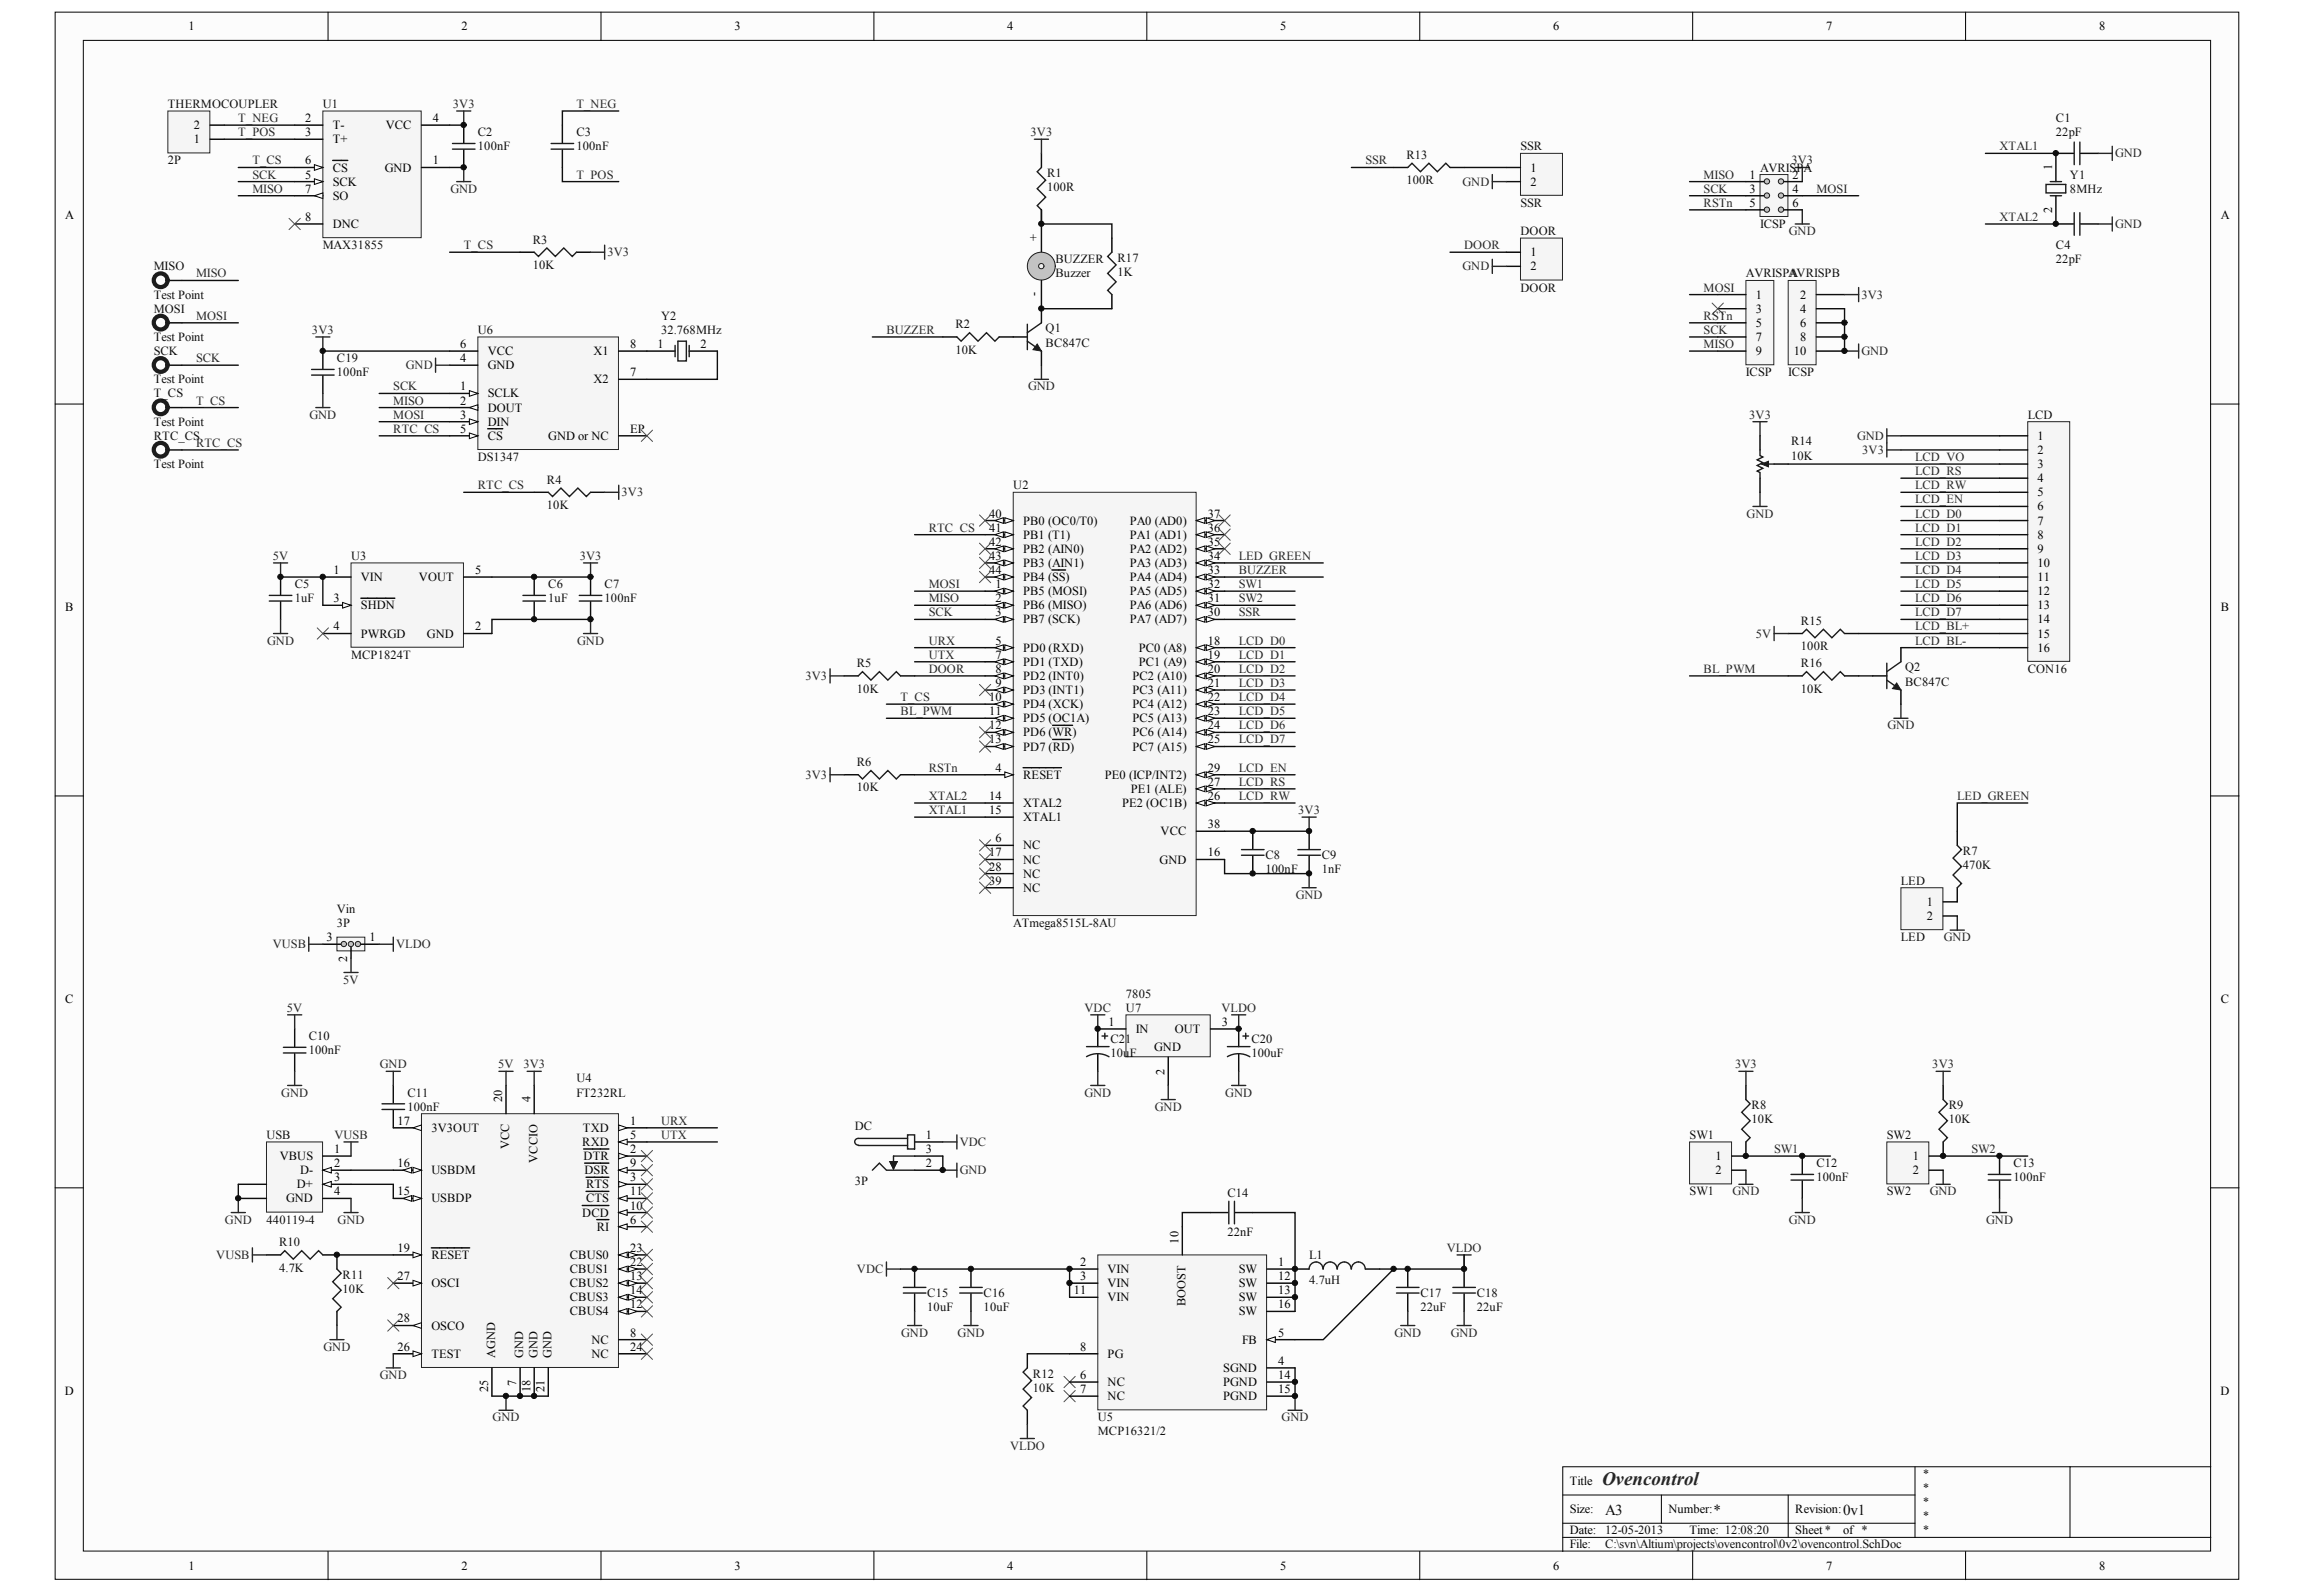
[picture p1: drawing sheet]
<svg xmlns="http://www.w3.org/2000/svg" width="289mm" height="200mm" viewBox="0 0 289 200" stroke-linecap="round" stroke-linejoin="round" font-family="sans-serif">
<defs><g id="words">
<text font-size="2.4" fill="#262626" x="201" y="186.2">Ovencontrol</text>
<g font-size="1.9" fill="#0e0e0e">
<text x="201.4" y="189.9">A3</text>
<text x="215" y="189.9">*</text>
<text x="231.2" y="189.9">0v1</text>
</g>
<g font-size="1.6">
<text x="23.7" y="3.8">1</text>
<text x="57.9" y="3.8">2</text>
<text x="92.1" y="3.8">3</text>
<text x="126.4" y="3.8">4</text>
<text x="160.6" y="3.8">5</text>
<text x="194.9" y="3.8">6</text>
<text x="229.1" y="3.8">7</text>
<text x="263.3" y="3.8">8</text>
<text x="24.3" y="18">1</text>
<text x="24.3" y="16.2">2</text>
<text x="38.3" y="15.3">2</text>
<text x="38.3" y="17.1">3</text>
<text x="41.7" y="16.2">T-</text>
<text x="41.7" y="18">T+</text>
<text x="48.4" y="16.2">VCC</text>
<text x="54.3" y="15.3">4</text>
<text x="38.3" y="22.4">5</text>
<text x="38.3" y="20.6">6</text>
<text x="41.7" y="23.3">SCK</text>
<text x="41.7" y="21.5">CS</text>
<text x="48.3" y="21.5">GND</text>
<text x="54.3" y="20.6">1</text>
<text x="192" y="21.5">1</text>
<text x="192" y="23.3">2</text>
<text x="219.5" y="22.4">1</text>
<text x="224.9" y="22.4">2</text>
<text x="8.2" y="27.5">A</text>
<text x="38.3" y="24.2">7</text>
<text x="38.3" y="27.7">8</text>
<text x="41.7" y="25">SO</text>
<text x="41.7" y="28.6">DNC</text>
<text x="219.5" y="24.2">3</text>
<text x="219.5" y="25.9">5</text>
<text x="224.9" y="24.2">4</text>
<text x="224.9" y="25.9">6</text>
<text x="278.6" y="27.5">A</text>
<text x="192" y="32.1">1</text>
<text x="192" y="33.9">2</text>
<text x="220.3" y="37.4">1</text>
<text x="220.3" y="39.2">3</text>
<text x="220.3" y="41">5</text>
<text x="225.8" y="37.4">2</text>
<text x="225.8" y="39.2">4</text>
<text x="225.8" y="41">6</text>
<text x="57.7" y="45.4">4</text>
<text x="57.7" y="43.6">6</text>
<text x="61.2" y="46.3">GND</text>
<text x="61.2" y="44.5">VCC</text>
<text x="74.4" y="44.5">X1</text>
<text x="79" y="47.2">7</text>
<text x="79" y="43.6">8</text>
<text x="82.5" y="43.6">1</text>
<text x="87.9" y="43.6">2</text>
<text x="220.3" y="42.8">7</text>
<text x="220.3" y="44.5">9</text>
<text x="225" y="44.5">10</text>
<text x="225.8" y="42.8">8</text>
<text x="57.7" y="49">1</text>
<text x="57.7" y="50.7">2</text>
<text x="57.7" y="52.5">3</text>
<text x="61.2" y="49.8">SCLK</text>
<text x="61.2" y="51.6">DOUT</text>
<text x="61.2" y="53.4">DIN</text>
<text x="74.4" y="48.1">X2</text>
<text x="57.7" y="54.3">5</text>
<text x="61.2" y="55.2">CS</text>
<text x="68.8" y="55.2">GND or NC</text>
<text x="79" y="54.3">EP</text>
<text x="255.6" y="55.2">1</text>
<text x="255.6" y="56.9">2</text>
<text x="255.6" y="58.7">3</text>
<text x="124.1" y="64.9">40</text>
<text x="128.4" y="65.8">PB0 (OC0/T0)</text>
<text x="141.7" y="65.8">PA0 (AD0)</text>
<text x="151.5" y="64.9">37</text>
<text x="255.6" y="60.5">4</text>
<text x="255.6" y="62.2">5</text>
<text x="255.6" y="64">6</text>
<text x="255.6" y="65.8">7</text>
<text x="41.8" y="72">1</text>
<text x="59.6" y="72">5</text>
<text x="124.1" y="66.7">41</text>
<text x="124.1" y="68.4">42</text>
<text x="124.1" y="70.2">43</text>
<text x="124.1" y="72">44</text>
<text x="128.4" y="67.6">PB1 (T1)</text>
<text x="128.4" y="69.3">PB2 (AIN0)</text>
<text x="128.4" y="71.1">PB3 (AIN1)</text>
<text x="141.7" y="71.1">PA3 (AD3)</text>
<text x="141.7" y="69.3">PA2 (AD2)</text>
<text x="141.7" y="67.6">PA1 (AD1)</text>
<text x="151.5" y="72">33</text>
<text x="151.5" y="70.2">34</text>
<text x="151.5" y="68.4">35</text>
<text x="151.5" y="66.7">36</text>
<text x="255.6" y="67.6">8</text>
<text x="255.6" y="69.3">9</text>
<text x="255.6" y="71.1">10</text>
<text x="8.2" y="76.6">B</text>
<text x="41.8" y="75.5">3</text>
<text x="45.3" y="72.9">VIN</text>
<text x="45.3" y="76.4">SHDN</text>
<text x="52.6" y="72.9">VOUT</text>
<text x="124.9" y="73.8">1</text>
<text x="124.9" y="75.5">2</text>
<text x="124.9" y="77.3">3</text>
<text x="128.4" y="72.9">PB4 (SS)</text>
<text x="128.4" y="74.6">PB5 (MOSI)</text>
<text x="128.4" y="76.4">PB6 (MISO)</text>
<text x="141.7" y="76.4">PA6 (AD6)</text>
<text x="141.7" y="74.6">PA5 (AD5)</text>
<text x="141.7" y="72.9">PA4 (AD4)</text>
<text x="151.5" y="77.3">30</text>
<text x="151.5" y="75.5">31</text>
<text x="151.5" y="73.8">32</text>
<text x="255.6" y="72.9">11</text>
<text x="255.6" y="74.6">12</text>
<text x="255.6" y="76.4">13</text>
<text x="278.6" y="76.6">B</text>
<text x="41.8" y="79.1">4</text>
<text x="45.3" y="80">PWRGD</text>
<text x="53.6" y="80">GND</text>
<text x="59.6" y="79.1">2</text>
<text x="124.9" y="80.8">5</text>
<text x="124.9" y="82.6">7</text>
<text x="128.4" y="78.2">PB7 (SCK)</text>
<text x="128.4" y="81.7">PD0 (RXD)</text>
<text x="128.4" y="83.5">PD1 (TXD)</text>
<text x="141.7" y="78.2">PA7 (AD7)</text>
<text x="142.9" y="81.7">PC0 (A8)</text>
<text x="142.9" y="83.5">PC1 (A9)</text>
<text x="151.5" y="80.8">18</text>
<text x="151.5" y="82.6">19</text>
<text x="255.6" y="78.2">14</text>
<text x="255.6" y="80">15</text>
<text x="255.6" y="81.7">16</text>
<text x="124.1" y="87.9">10</text>
<text x="124.1" y="89.7">11</text>
<text x="124.9" y="84.4">8</text>
<text x="124.9" y="86.2">9</text>
<text x="128.4" y="85.3">PD2 (INT0)</text>
<text x="128.4" y="87">PD3 (INT1)</text>
<text x="128.4" y="88.8">PD4 (XCK)</text>
<text x="142.1" y="85.3">PC2 (A10)</text>
<text x="142.1" y="87">PC3 (A11)</text>
<text x="142.1" y="88.8">PC4 (A12)</text>
<text x="151.5" y="84.4">20</text>
<text x="151.5" y="86.2">21</text>
<text x="151.5" y="87.9">22</text>
<text x="151.5" y="89.7">23</text>
<text x="124.1" y="91.5">12</text>
<text x="124.1" y="93.2">13</text>
<text x="128.4" y="90.6">PD5 (OC1A)</text>
<text x="128.4" y="92.4">PD6 (WR)</text>
<text x="128.4" y="94.1">PD7 (RD)</text>
<text x="142.1" y="90.6">PC5 (A13)</text>
<text x="142.1" y="92.4">PC6 (A14)</text>
<text x="142.1" y="94.1">PC7 (A15)</text>
<text x="151.5" y="91.5">24</text>
<text x="151.5" y="93.2">25</text>
<text x="124.1" y="100.3">14</text>
<text x="124.9" y="96.8">4</text>
<text x="128.4" y="97.7">RESET</text>
<text x="128.4" y="101.2">XTAL2</text>
<text x="138.6" y="97.7">PE0 (ICP/INT2)</text>
<text x="140.8" y="101.2">PE2 (OC1B)</text>
<text x="141.9" y="99.4">PE1 (ALE)</text>
<text x="151.5" y="100.3">26</text>
<text x="151.5" y="98.5">27</text>
<text x="151.5" y="96.8">29</text>
<text x="124.1" y="102.1">15</text>
<text x="124.1" y="107.4">17</text>
<text x="124.9" y="105.6">6</text>
<text x="128.4" y="103">XTAL1</text>
<text x="128.4" y="106.5">NC</text>
<text x="145.6" y="104.7">VCC</text>
<text x="151.5" y="107.4">16</text>
<text x="151.5" y="103.9">38</text>
<text x="124.1" y="109.2">28</text>
<text x="124.1" y="110.9">39</text>
<text x="128.4" y="108.3">NC</text>
<text x="128.4" y="110.1">NC</text>
<text x="128.4" y="111.8">NC</text>
<text x="145.5" y="108.3">GND</text>
<text x="241.8" y="113.6">1</text>
<text x="40.9" y="118">3</text>
<text x="46.3" y="118">1</text>
<text x="241.8" y="115.4">2</text>
<text x="8.2" y="125.8">C</text>
<text x="278.6" y="125.8">C</text>
<text x="139.1" y="128.7">1</text>
<text x="142.5" y="129.5">IN</text>
<text x="144.8" y="131.8">GND</text>
<text x="147.4" y="129.5">OUT</text>
<text x="153.3" y="128.7">3</text>
<text x="49.9" y="141.1">17</text>
<text x="54.1" y="141.9">3V3OUT</text>
<text x="73" y="143.7">RXD</text>
<text x="73.1" y="141.9">TXD</text>
<text x="79" y="142.8">5</text>
<text x="79" y="141.1">1</text>
<text x="116.2" y="142.8">1</text>
<text x="35.1" y="145.5">VBUS</text>
<text x="37.2" y="149">D+</text>
<text x="37.7" y="147.3">D-</text>
<text x="41.9" y="144.6">1</text>
<text x="41.9" y="146.4">2</text>
<text x="41.9" y="148.1">3</text>
<text x="41.9" y="149.9">4</text>
<text x="49.9" y="149.9">15</text>
<text x="49.9" y="146.4">16</text>
<text x="54.1" y="147.3">USBDM</text>
<text x="73.2" y="145.5">DTR</text>
<text x="73.3" y="147.3">DSR</text>
<text x="73.5" y="149">RTS</text>
<text x="79" y="146.4">9</text>
<text x="79" y="149.9">11</text>
<text x="79" y="144.6">2</text>
<text x="79" y="148.1">3</text>
<text x="116.2" y="146.4">2</text>
<text x="116.2" y="144.6">3</text>
<text x="215.2" y="145.5">1</text>
<text x="215.2" y="147.3">2</text>
<text x="240" y="145.5">1</text>
<text x="240" y="147.3">2</text>
<text x="35.9" y="150.8">GND</text>
<text x="54.1" y="150.8">USBDP</text>
<text x="73" y="152.6">DCD</text>
<text x="73.5" y="150.8">CTS</text>
<text x="74.9" y="154.3">RI</text>
<text x="79" y="153.5">6</text>
<text x="79" y="151.7">10</text>
<text x="49.9" y="157">19</text>
<text x="49.9" y="160.5">27</text>
<text x="54.1" y="157.9">RESET</text>
<text x="54.1" y="161.4">OSCI</text>
<text x="71.5" y="161.4">CBUS2</text>
<text x="71.5" y="159.7">CBUS1</text>
<text x="71.5" y="157.9">CBUS0</text>
<text x="79" y="160.5">13</text>
<text x="79" y="158.8">22</text>
<text x="79" y="157">23</text>
<text x="135.5" y="158.8">2</text>
<text x="135.5" y="160.5">3</text>
<text x="139" y="159.7">VIN</text>
<text x="139" y="161.4">VIN</text>
<text x="155.4" y="159.7">SW</text>
<text x="155.4" y="161.4">SW</text>
<text x="160.4" y="158.8">1</text>
<text x="160.4" y="160.5">12</text>
<text x="49.9" y="165.8">28</text>
<text x="54.1" y="166.7">OSCO</text>
<text x="71.5" y="165">CBUS4</text>
<text x="71.5" y="163.2">CBUS3</text>
<text x="79" y="167.6">8</text>
<text x="79" y="164.1">12</text>
<text x="79" y="162.3">14</text>
<text x="134.7" y="162.3">11</text>
<text x="139" y="163.2">VIN</text>
<text x="155.4" y="163.2">SW</text>
<text x="155.4" y="165">SW</text>
<text x="160.4" y="167.6">5</text>
<text x="160.4" y="162.3">13</text>
<text x="160.4" y="164.1">16</text>
<text x="49.9" y="169.4">26</text>
<text x="54.1" y="170.3">TEST</text>
<text x="74.2" y="170.3">NC</text>
<text x="74.2" y="168.5">NC</text>
<text x="79" y="169.4">24</text>
<text x="135.5" y="172.9">6</text>
<text x="135.5" y="169.4">8</text>
<text x="139" y="173.8">NC</text>
<text x="139" y="170.3">PG</text>
<text x="153.4" y="173.8">PGND</text>
<text x="153.5" y="172">SGND</text>
<text x="155.8" y="168.5">FB</text>
<text x="160.4" y="171.2">4</text>
<text x="160.4" y="172.9">14</text>
<text x="8.1" y="174.9">D</text>
<text x="135.5" y="174.7">7</text>
<text x="139" y="175.6">NC</text>
<text x="153.4" y="175.6">PGND</text>
<text x="160.4" y="174.7">15</text>
<text x="278.6" y="174.9">D</text>
<text x="196.9" y="186.2">Title</text>
<text x="196.9" y="189.8">Size:</text>
<text x="209.3" y="189.8">Number:</text>
<text x="225.2" y="189.8">Revision:</text>
<text x="23.7" y="196.8">1</text>
<text x="57.9" y="196.8">2</text>
<text x="92.1" y="196.8">3</text>
<text x="126.4" y="196.8">4</text>
<text x="160.6" y="196.8">5</text>
<text x="194.9" y="196.8">6</text>
<text x="196.9" y="192.4">Date:</text>
<text x="196.9" y="194.2">File:</text>
<text x="212" y="192.4">Time: 12:08:20</text>
<text x="225.2" y="192.4">Sheet *</text>
<text x="229.1" y="196.8">7</text>
<text x="231.2" y="192.4">of *</text>
<text x="263.3" y="196.8">8</text>
</g>
<g font-size="1.6" fill="#0e0e0e">
<text x="21.1" y="13.5">THERMOCOUPLER</text>
<text x="40.5" y="13.5">U1</text>
<text x="59.9" y="17.1">C2</text>
<text x="72.3" y="17.1">C3</text>
<text x="257.9" y="15.3">C1</text>
<text x="257.9" y="17.1">22pF</text>
<text x="21.1" y="20.6">2P</text>
<text x="59.9" y="18.9">100nF</text>
<text x="72.3" y="18.9">100nF</text>
<text x="131.4" y="22.2">R1</text>
<text x="131.4" y="24">100R</text>
<text x="176.4" y="19.9">R13</text>
<text x="176.4" y="23.1">100R</text>
<text x="190.8" y="18.9">SSR</text>
<text x="220.8" y="21.5">AVRISPA</text>
<text x="259.7" y="22.4">Y1</text>
<text x="190.8" y="25.9">SSR</text>
<text x="190.8" y="29.5">DOOR</text>
<text x="220.8" y="28.6">ICSP</text>
<text x="259.7" y="24.2">8MHz</text>
<text x="19.3" y="33.9">MISO</text>
<text x="40.5" y="31.2">MAX31855</text>
<text x="66.8" y="30.5">R3</text>
<text x="66.8" y="33.7">10K</text>
<text x="132.4" y="33">BUZZER</text>
<text x="132.4" y="34.8">Buzzer</text>
<text x="140.2" y="32.8">R17</text>
<text x="140.2" y="34.6">1K</text>
<text x="219" y="34.8">AVRISPAVRISPB</text>
<text x="224.5" y="34.8">A</text>
<text x="257.9" y="31.2">C4</text>
<text x="257.9" y="33">22pF</text>
<text x="19.3" y="37.4">Test Point</text>
<text x="19.3" y="39.2">MOSI</text>
<text x="59.9" y="41.9">U6</text>
<text x="82.9" y="40.1">Y2</text>
<text x="82.9" y="41.9">32.768MHz</text>
<text x="119.9" y="41.2">R2</text>
<text x="131.2" y="41.7">Q1</text>
<text x="190.8" y="36.6">DOOR</text>
<text x="19.3" y="42.8">Test Point</text>
<text x="19.3" y="44.5">SCK</text>
<text x="42.3" y="45.4">C19</text>
<text x="42.3" y="47.2">100nF</text>
<text x="119.9" y="44.4">10K</text>
<text x="131.2" y="43.5">BC847C</text>
<text x="219" y="47.2">ICSP</text>
<text x="224.3" y="47.2">ICSP</text>
<text x="19.3" y="48.1">Test Point</text>
<text x="19.3" y="49.8">T_CS</text>
<text x="19.3" y="53.4">Test Point</text>
<text x="254.4" y="52.5">LCD</text>
<text x="19.3" y="55.2">RTC_CS</text>
<text x="19.3" y="58.7">Test Point</text>
<text x="59.9" y="57.8">DS1347</text>
<text x="224.7" y="55.9">R14</text>
<text x="224.7" y="57.6">10K</text>
<text x="68.6" y="60.6">R4</text>
<text x="68.6" y="63.8">10K</text>
<text x="127.1" y="61.4">U2</text>
<text x="44" y="70.2">U3</text>
<text x="37" y="73.8">C5</text>
<text x="37" y="75.5">1uF</text>
<text x="68.8" y="73.8">C6</text>
<text x="68.8" y="75.5">1uF</text>
<text x="75.9" y="73.8">C7</text>
<text x="75.9" y="75.5">100nF</text>
<text x="44" y="82.6">MCP1824T</text>
<text x="107.5" y="83.7">R5</text>
<text x="225.9" y="78.4">R15</text>
<text x="225.9" y="81.5">100R</text>
<text x="225.9" y="83.7">R16</text>
<text x="107.5" y="86.9">10K</text>
<text x="225.9" y="86.9">10K</text>
<text x="239" y="84.2">Q2</text>
<text x="239" y="86">BC847C</text>
<text x="254.4" y="84.4">CON16</text>
<text x="107.5" y="96.1">R6</text>
<text x="107.5" y="99.3">10K</text>
<text x="158.8" y="107.8">C8</text>
<text x="165.8" y="107.8">C9</text>
<text x="246.3" y="107.2">R7</text>
<text x="158.8" y="109.5">100nF</text>
<text x="165.8" y="109.5">1nF</text>
<text x="238.5" y="110.9">LED</text>
<text x="246.3" y="109">470K</text>
<text x="42.3" y="114.5">Vin</text>
<text x="42.3" y="116.3">3P</text>
<text x="127.1" y="116.3">ATmega8515L-8AU</text>
<text x="238.5" y="118">LED</text>
<text x="141.3" y="125.1">7805</text>
<text x="38.7" y="130.4">C10</text>
<text x="139.3" y="130.8">C21</text>
<text x="141.3" y="126.9">U7</text>
<text x="157" y="130.8">C20</text>
<text x="38.7" y="132.2">100nF</text>
<text x="51.1" y="137.5">C11</text>
<text x="72.3" y="135.7">U4</text>
<text x="72.3" y="137.5">FT232RL</text>
<text x="139.3" y="132.6">10uF</text>
<text x="157" y="132.6">100uF</text>
<text x="33.4" y="142.8">USB</text>
<text x="51.1" y="139.3">100nF</text>
<text x="107.2" y="141.8">DC</text>
<text x="212" y="142.8">SW1</text>
<text x="219.7" y="139.1">R8</text>
<text x="219.7" y="140.9">10K</text>
<text x="236.7" y="142.8">SW2</text>
<text x="244.5" y="139.1">R9</text>
<text x="244.5" y="140.9">10K</text>
<text x="107.2" y="148.7">3P</text>
<text x="212" y="149.9">SW1</text>
<text x="227.9" y="146.4">C12</text>
<text x="227.9" y="148.1">100nF</text>
<text x="236.7" y="149.9">SW2</text>
<text x="252.6" y="146.4">C13</text>
<text x="252.6" y="148.1">100nF</text>
<text x="33.4" y="153.5">440119-4</text>
<text x="154" y="150.1">C14</text>
<text x="154" y="155">22nF</text>
<text x="35" y="156.3">R10</text>
<text x="35" y="159.5">4.7K</text>
<text x="43" y="160.4">R11</text>
<text x="164.2" y="157.9">L1</text>
<text x="164.2" y="161.1">4.7uH</text>
<text x="43" y="162.1">10K</text>
<text x="116.3" y="162.7">C15</text>
<text x="116.3" y="164.4">10uF</text>
<text x="123.4" y="162.7">C16</text>
<text x="123.4" y="164.4">10uF</text>
<text x="178.2" y="162.7">C17</text>
<text x="178.2" y="164.4">22uF</text>
<text x="185.3" y="162.7">C18</text>
<text x="185.3" y="164.4">22uF</text>
<text x="129.6" y="172.8">R12</text>
<text x="129.6" y="174.5">10K</text>
<text x="137.7" y="178.2">U5</text>
<text x="137.7" y="180">MCP16321/2</text>
<text x="241.1" y="185.3">*</text>
<text x="241.1" y="187.1">*</text>
<text x="241.1" y="188.9">*</text>
<text x="241.1" y="190.6">*</text>
<text x="201.4" y="192.4">12-05-2013</text>
<text x="201.4" y="194.2">C:\svn\Altium\projects\ovencontrol\0v2\ovencontrol.SchDoc</text>
<text x="241.1" y="192.4">*</text>
</g>
<g font-size="1.6" fill="#262626">
<text x="29.9" y="15.3">T_NEG</text>
<text x="29.9" y="17.1">T_POS</text>
<text x="56.8" y="13.5">3V3</text>
<text x="72.3" y="13.5">T_NEG</text>
<text x="129.3" y="17.1">3V3</text>
<text x="31.7" y="20.6">T_CS</text>
<text x="31.7" y="22.4">SCK</text>
<text x="72.3" y="22.4">T_POS</text>
<text x="171.3" y="20.6">SSR</text>
<text x="183.5" y="23.3">GND</text>
<text x="213.7" y="22.4">MISO</text>
<text x="224.7" y="20.6">3V3</text>
<text x="250.9" y="18.9">XTAL1</text>
<text x="265.3" y="19.7">GND</text>
<text x="31.7" y="24.2">MISO</text>
<text x="56.5" y="24.2">GND</text>
<text x="213.7" y="24.2">SCK</text>
<text x="213.7" y="25.9">RSTn</text>
<text x="224.4" y="29.5">GND</text>
<text x="227.9" y="24.2">MOSI</text>
<text x="250.9" y="27.7">XTAL2</text>
<text x="265.3" y="28.6">GND</text>
<text x="24.6" y="34.8">MISO</text>
<text x="58.2" y="31.2">T_CS</text>
<text x="76.2" y="32.1">3V3</text>
<text x="183.5" y="33.9">GND</text>
<text x="183.7" y="31.2">DOOR</text>
<text x="24.6" y="40.1">MOSI</text>
<text x="39.1" y="41.9">3V3</text>
<text x="111.2" y="41.9">BUZZER</text>
<text x="213.7" y="36.6">MOSI</text>
<text x="213.7" y="41.9">SCK</text>
<text x="213.7" y="40.1">RSTn</text>
<text x="233.5" y="37.4">3V3</text>
<text x="24.6" y="45.4">SCK</text>
<text x="50.9" y="46.3">GND</text>
<text x="213.7" y="43.6">MISO</text>
<text x="233.5" y="44.5">GND</text>
<text x="24.6" y="50.7">T_CS</text>
<text x="38.8" y="52.5">GND</text>
<text x="49.3" y="49">SCK</text>
<text x="49.3" y="50.7">MISO</text>
<text x="49.3" y="52.5">MOSI</text>
<text x="129" y="49">GND</text>
<text x="219.4" y="52.5">3V3</text>
<text x="24.6" y="56">RTC_CS</text>
<text x="49.3" y="54.3">RTC_CS</text>
<text x="233" y="55.2">GND</text>
<text x="233.6" y="56.9">3V3</text>
<text x="240.2" y="57.8">LCD_VO</text>
<text x="240.2" y="59.6">LCD_RS</text>
<text x="59.9" y="61.4">RTC_CS</text>
<text x="78" y="62.2">3V3</text>
<text x="219.1" y="64.9">GND</text>
<text x="240.2" y="61.4">LCD_RW</text>
<text x="240.2" y="63.1">LCD_EN</text>
<text x="240.2" y="64.9">LCD_D0</text>
<text x="34.2" y="70.2">5V</text>
<text x="72.7" y="70.2">3V3</text>
<text x="116.5" y="66.7">RTC_CS</text>
<text x="155.4" y="72">BUZZER</text>
<text x="155.4" y="70.2">LED_GREEN</text>
<text x="240.2" y="66.7">LCD_D1</text>
<text x="240.2" y="68.4">LCD_D2</text>
<text x="240.2" y="70.2">LCD_D3</text>
<text x="240.2" y="72">LCD_D4</text>
<text x="116.5" y="77.3">SCK</text>
<text x="116.5" y="75.5">MISO</text>
<text x="116.5" y="73.8">MOSI</text>
<text x="155.4" y="73.8">SW1</text>
<text x="155.4" y="75.5">SW2</text>
<text x="155.4" y="77.3">SSR</text>
<text x="240.2" y="73.8">LCD_D5</text>
<text x="240.2" y="75.5">LCD_D6</text>
<text x="240.2" y="77.3">LCD_D7</text>
<text x="33.5" y="80.8">GND</text>
<text x="72.4" y="80.8">GND</text>
<text x="116.5" y="80.8">URX</text>
<text x="116.5" y="82.6">UTX</text>
<text x="155.4" y="80.8">LCD_D0</text>
<text x="155.4" y="82.6">LCD_D1</text>
<text x="220.3" y="80">5V</text>
<text x="240.2" y="79.1">LCD_BL+</text>
<text x="240.2" y="80.8">LCD_BL-</text>
<text x="101" y="85.3">3V3</text>
<text x="113" y="87.9">T_CS</text>
<text x="113" y="89.7">BL_PWM</text>
<text x="116.5" y="84.4">DOOR</text>
<text x="155.4" y="87.9">LCD_D4</text>
<text x="155.4" y="89.7">LCD_D5</text>
<text x="155.4" y="84.4">LCD_D2</text>
<text x="155.4" y="86.2">LCD_D3</text>
<text x="213.7" y="84.4">BL_PWM</text>
<text x="155.4" y="91.5">LCD_D6</text>
<text x="155.4" y="93.2">LCD_D7</text>
<text x="236.8" y="91.5">GND</text>
<text x="101" y="97.7">3V3</text>
<text x="116.5" y="100.3">XTAL2</text>
<text x="116.5" y="96.8">RSTn</text>
<text x="155.4" y="98.5">LCD_RS</text>
<text x="155.4" y="100.3">LCD_RW</text>
<text x="155.4" y="96.8">LCD_EN</text>
<text x="245.6" y="100.3">LED_GREEN</text>
<text x="116.5" y="102.1">XTAL1</text>
<text x="162.9" y="102.1">3V3</text>
<text x="162.6" y="112.7">GND</text>
<text x="34.2" y="118.9">VUSB</text>
<text x="49.7" y="118.9">VLDO</text>
<text x="243.9" y="118">GND</text>
<text x="43.1" y="123.3">5V</text>
<text x="36" y="126.9">5V</text>
<text x="136.1" y="126.9">VDC</text>
<text x="153.2" y="126.9">VLDO</text>
<text x="35.3" y="137.5">GND</text>
<text x="47.7" y="134">GND</text>
<text x="62.5" y="134">5V</text>
<text x="65.7" y="134">3V3</text>
<text x="136" y="137.5">GND</text>
<text x="153.7" y="137.5">GND</text>
<text x="217.7" y="134">3V3</text>
<text x="242.4" y="134">3V3</text>
<text x="42" y="142.8">VUSB</text>
<text x="82.9" y="141.1">URX</text>
<text x="82.9" y="142.8">UTX</text>
<text x="120.4" y="143.7">VDC</text>
<text x="144.9" y="139.3">GND</text>
<text x="120.4" y="147.3">GND</text>
<text x="217.4" y="149.9">GND</text>
<text x="222.6" y="144.6">SW1</text>
<text x="242.1" y="149.9">GND</text>
<text x="247.3" y="144.6">SW2</text>
<text x="28.2" y="153.5">GND</text>
<text x="42.4" y="153.5">GND</text>
<text x="224.4" y="153.5">GND</text>
<text x="249.2" y="153.5">GND</text>
<text x="27.1" y="157.9">VUSB</text>
<text x="107.5" y="159.7">VDC</text>
<text x="181.5" y="157">VLDO</text>
<text x="113.1" y="167.6">GND</text>
<text x="120.1" y="167.6">GND</text>
<text x="174.9" y="167.6">GND</text>
<text x="182" y="167.6">GND</text>
<text x="40.6" y="169.4">GND</text>
<text x="47.7" y="172.9">GND</text>
<text x="61.8" y="178.2">GND</text>
<text x="160.8" y="178.2">GND</text>
<text x="126.7" y="181.8">VLDO</text>
</g>
<g font-size="1.5">
<text x="257.4" y="21.4" transform="rotate(-90 257.4 21.4)">1</text>
<text x="257.4" y="26.8" transform="rotate(-90 257.4 26.8)">2</text>
<text x="130.2" y="30.2" transform="rotate(-90 130.2 30.2)">+</text>
<text x="130.2" y="37.1" transform="rotate(-90 130.2 37.1)">-</text>
<text x="43.6" y="120.6" transform="rotate(-90 43.6 120.6)">2</text>
<text x="146.1" y="134.8" transform="rotate(-90 146.1 134.8)">2</text>
<text x="63" y="138.2" transform="rotate(-90 63 138.2)">20</text>
<text x="66.5" y="138.2" transform="rotate(-90 66.5 138.2)">4</text>
<text x="63.9" y="144.1" transform="rotate(-90 63.9 144.1)">VCC</text>
<text x="67.4" y="145.8" transform="rotate(-90 67.4 145.8)">VCCIO</text>
<text x="147.8" y="156" transform="rotate(-90 147.8 156)">10</text>
<text x="148.7" y="163.8" transform="rotate(-90 148.7 163.8)">BOOST</text>
<text x="62.1" y="170.3" transform="rotate(-90 62.1 170.3)">AGND</text>
<text x="64.8" y="173.8" transform="rotate(-90 64.8 173.8)">7</text>
<text x="65.7" y="170.3" transform="rotate(-90 65.7 170.3)">GND</text>
<text x="67.4" y="170.3" transform="rotate(-90 67.4 170.3)">GND</text>
<text x="69.2" y="170.3" transform="rotate(-90 69.2 170.3)">GND</text>
<text x="61.2" y="174.6" transform="rotate(-90 61.2 174.6)">25</text>
<text x="66.5" y="174.6" transform="rotate(-90 66.5 174.6)">18</text>
<text x="68.3" y="174.6" transform="rotate(-90 68.3 174.6)">21</text>
</g>
</g></defs>
<g fill="#fcfcfc" stroke="#000" stroke-width=".13">
<path d="M6.9 1.5h274v196.6h-274z"/>
<path d="M10.5 5.1h266.8v189.4h-266.8z"/>
</g>
<g fill="none" stroke="#000" stroke-width=".13">
<path d="M41.2 1.5v3.6M75.4 1.5v3.6M109.6 1.5v3.6M143.9 1.5v3.6M178.1 1.5v3.6M212.4 1.5v3.6M246.6 1.5v3.6M6.9 50.7h3.6M277.4 50.7h3.5M6.9 99.8h3.6M277.4 99.8h3.5M6.9 149h3.6"/>
<path d="M277.4 149h3.5M41.2 194.6v3.5M75.4 194.6v3.5M109.6 194.6v3.5M143.9 194.6v3.5M178.1 194.6v3.5M196.1 187.5h44.1M196.1 192.8h81.3M196.1 191h44.1M208.4 187.5v3.5M212.4 194.6v3.5M224.3 187.5v5.3"/>
<path d="M240.2 183.9v8.9M246.6 194.6v3.5M259.7 183.9h-63.6v10.7M277.4 183.9h-17.7v8.9"/>
</g>
<path d="M40.5 13.9h12.3v15.9h-12.3z" fill="#f5f5f5" stroke="#262626" stroke-width=".13"/>
<path d="M37 15.7h3.5M37 17.5h3.5M52.9 15.7h3.5M37 22.8h3.5M52.9 21h3.5" fill="none" stroke="#000" stroke-width=".18"/>
<path d="M39.4 22.4l1.1 .4-1.1 .3z" fill="#fcfcfc" stroke="#000" stroke-width=".13"/>
<path d="M37 21h3.5" fill="none" stroke="#000" stroke-width=".18"/>
<path d="M39.4 20.7l1.1 .3-1.1 .4z" fill="#fcfcfc" stroke="#000" stroke-width=".13"/>
<path d="M37 24.5h3.5M41.7 20.1h1.9" fill="none" stroke="#000" stroke-width=".18"/>
<path d="M39.4 24.5l1.1-.3v.7z" fill="#fcfcfc" stroke="#000" stroke-width=".13"/>
<path d="M37 28.1h3.5" fill="none" stroke="#000" stroke-width=".18"/>
<path d="M28.1 15.7h8.9M28.1 17.5h8.9" fill="none" stroke="#0e0e0e" stroke-width=".18"/>
<path d="M21.1 13.9h5.2v5.3h-5.2z" fill="#f5f5f5" stroke="#262626" stroke-width=".13"/>
<g fill="none" stroke="#000" stroke-width=".18">
<path d="M26.4 17.5h1.7M26.4 15.7h1.7M58.2 15.7v2.2M58.2 18.8v2.2M70.6 15.7v2.2M70.6 18.8v2.2M130.7 19.2v1.8M260.1 19.2h-2.2v3.6M261 19.2h2.2M21.1 35.2h1.7M130.7 26.3v1.8M130.7 38.7v1.8"/>
<path d="M257.9 24.5v3.6h2.2M261 28.1h2.2M21.1 40.5h1.7M21.1 45.8h1.7M118.3 42.3h1.7M125.4 42.3h3.5M130.7 44v1.8M105.9 97.2h1.8M113 97.2h1.7M245.6 104.2v1.8M245.6 111.3v1.8M219 136.1v1.8"/>
<path d="M243.8 136.1v1.8M219 143.2v1.8M226.1 145v2.2M226.1 148.1v2.2M243.8 143.2v1.8M250.9 145v2.2M250.9 148.1v2.2"/>
</g>
<g fill="none" stroke="#1c1c1c" stroke-width=".18">
<path d="M56.8 18.7h2.8M56.8 18h2.8M69.1 18.7h2.9M69.1 18h2.9M260.2 17.8v2.9M260.9 17.8v2.9M130.7 21l-.6 .5 1.1 1.1-1.1 1.1 1.1 1-1.1 1.1 .6 .5M256.7 23.1h2.5v1.1h-2.5zM257.2 24.5h1.4M257.2 22.8h1.4M260.2 26.7v2.8M260.9 26.7v2.8"/>
<path d="M120 42.3l.6 .5 1-1.1 1.1 1.1 1.1-1.1 1 1.1 .6-.5M128.9 42.8l1.8 1.2M128.9 40.7v3.2M130.7 40.5l-1.8 1.2M107.7 97.2l.5 .5 1.1-1.1 1 1.1 1.1-1.1 1 1.1 .6-.5M245.6 106l.5 .5-1.1 1.1 1.1 1.1-1.1 1 1.1 1.1-.5 .5M219 137.9l.6 .5-1.1 1.1 1.1 1.1-1.1 1 1.1 1.1-.6 .5M243.8 137.9l.5 .5-1 1.1 1 1.1-1 1 1 1.1-.5 .5M224.7 148h2.8M224.7 147.3h2.8M249.4 148h2.9M249.4 147.3h2.9"/>
</g>
<g fill="none" stroke="#262626" stroke-width=".18">
<path d="M57.3 13.9h1.8M58.2 13.9v1.8M129.8 17.5h1.7M130.7 17.5v1.7M263.2 19.2h1.8M265 18.3v1.8M57.3 22.8h1.8M58.2 21v1.8M225.2 28.1h1.8M225.2 21h1.8M226.1 21v1.8M226.1 26.3v1.8"/>
<path d="M263.2 28.1h1.8M265 27.2v1.8M129.8 47.6h1.7M130.7 45.8v1.8M163.4 111.3h1.7M164.2 109.6v1.7M244.7 116.6h1.7M245.6 114.9v1.7M218.2 134.4h1.7M219 134.4v1.7M242.9 134.4h1.8M243.8 134.4v1.7"/>
<path d="M218.2 148.5h1.7M219 146.8v1.7M225.2 152.1h1.8M226.1 150.3v1.8M242.9 148.5h1.8M243.8 146.8v1.7M250 152.1h1.7M250.9 150.3v1.8"/>
</g>
<g fill="none" stroke="#0e0e0e" stroke-width=".18">
<path d="M56.4 15.7h1.8M77.6 13.9h-7v1.8M249.1 19.2h8.8M22.8 35.2h7.1M29.9 21h7.1M29.9 22.8h7.1M29.9 24.5h7.1M56.4 21h1.8M70.6 21v1.8h7M249.1 28.1h8.8M22.8 40.5h7.1M22.8 45.8h7.1"/>
<path d="M109.4 42.3h8.9M114.7 77.7h8.9M114.7 75.9h8.9M153.6 75.9h8.9M153.6 74.1h8.9M153.6 70.6h12.4M153.6 72.4h12.4M114.7 100.7h8.9M114.7 102.5h8.9M153.6 104.2h10.6M254.4 100.7h-8.8v3.5M219 145h10.6"/>
<path d="M243.8 145h10.6"/>
</g>
<path d="M36.3 27.4l1.4 1.4M37.7 27.4l-1.4 1.4" fill="none" stroke="#4c4c4c" stroke-width=".13"/>
<g fill="none" stroke="#1c1c1c" stroke-width=".53">
<circle cx="20.2" cy="35.1" r=".86"/>
<circle cx="20.2" cy="45.8" r=".86"/>
<circle cx="20.2" cy="40.5" r=".86"/>
</g>
<path d="M130.1 43.1l.6 .9-1.1-.1z" fill="#1c1c1c" stroke="#1c1c1c" stroke-width=".13"/>
<path d="M52.9 139.7h24.7v31.8h-24.7z" fill="#f5f5f5" stroke="#262626" stroke-width=".13"/>
<path d="M67 136.1v3.6M77.6 143.2h3.6M77.6 169.8h3.6M77.6 168h3.6" fill="none" stroke="#000" stroke-width=".18"/>
<path d="M77.6 143.2l1.1-.3v.7z" fill="#fcfcfc" stroke="#000" stroke-width=".13"/>
<path d="M77.6 153.8h3.6" fill="none" stroke="#000" stroke-width=".18"/>
<path d="M77.6 153.8l1.1-.3v.7z" fill="#fcfcfc" stroke="#000" stroke-width=".13"/>
<path d="M74.9 152.9h1.5M77.6 146.8h3.6M65.3 171.5v3.6" fill="none" stroke="#000" stroke-width=".18"/>
<path d="M77.6 146.8l1.1-.4v.7z" fill="#fcfcfc" stroke="#000" stroke-width=".13"/>
<path d="M73.3 145.9h3.1M77.6 152.1h3.6" fill="none" stroke="#000" stroke-width=".18"/>
<path d="M77.6 152.1l1.1-.4v.7z" fill="#fcfcfc" stroke="#000" stroke-width=".13"/>
<path d="M73 151.2h3.4M77.6 150.3h3.6" fill="none" stroke="#000" stroke-width=".18"/>
<path d="M77.6 150.3l1.1-.4v.7z" fill="#fcfcfc" stroke="#000" stroke-width=".13"/>
<path d="M73.5 149.4h2.9M77.6 164.5h3.6" fill="none" stroke="#000" stroke-width=".18"/>
<g fill="#fcfcfc" stroke="#000" stroke-width=".13">
<path d="M77.6 164.5l1.1-.4v.7z"/>
<path d="M78.9 164.1l1 .4-1 .3z"/>
</g>
<path d="M77.6 160.9h3.6" fill="none" stroke="#000" stroke-width=".18"/>
<g fill="#fcfcfc" stroke="#000" stroke-width=".13">
<path d="M77.6 160.9l1.1-.3v.7z"/>
<path d="M78.9 160.6l1 .3-1 .4z"/>
</g>
<path d="M77.6 162.7h3.6" fill="none" stroke="#000" stroke-width=".18"/>
<g fill="#fcfcfc" stroke="#000" stroke-width=".13">
<path d="M77.6 162.7l1.1-.4v.7z"/>
<path d="M78.9 162.3l1 .4-1 .3z"/>
</g>
<path d="M49.3 150.3h3.6" fill="none" stroke="#000" stroke-width=".18"/>
<g fill="#fcfcfc" stroke="#000" stroke-width=".13">
<path d="M51.8 149.9l1.1 .4-1.1 .3z"/>
<path d="M50.6 150.3l1-.4v.7z"/>
</g>
<path d="M49.3 146.8h3.6" fill="none" stroke="#000" stroke-width=".18"/>
<g fill="#fcfcfc" stroke="#000" stroke-width=".13">
<path d="M51.8 146.4l1.1 .4-1.1 .3z"/>
<path d="M50.6 146.8l1-.4v.7z"/>
</g>
<path d="M49.3 141.4h3.6" fill="none" stroke="#000" stroke-width=".18"/>
<path d="M51.8 141.4l1.1-.3v.7z" fill="#fcfcfc" stroke="#000" stroke-width=".13"/>
<path d="M49.3 157.4h3.6M67 171.5v3.6" fill="none" stroke="#000" stroke-width=".18"/>
<path d="M51.8 157l1.1 .4-1.1 .3z" fill="#fcfcfc" stroke="#000" stroke-width=".13"/>
<path d="M63.5 136.1v3.6M54.1 156.5h4.8M77.6 159.1h3.6M68.8 171.5v3.6" fill="none" stroke="#000" stroke-width=".18"/>
<g fill="#fcfcfc" stroke="#000" stroke-width=".13">
<path d="M77.6 159.1l1.1-.3v.7z"/>
<path d="M78.9 158.8l1 .3-1 .4z"/>
</g>
<path d="M77.6 157.4h3.6" fill="none" stroke="#000" stroke-width=".18"/>
<g fill="#fcfcfc" stroke="#000" stroke-width=".13">
<path d="M77.6 157.4l1.1-.4v.7z"/>
<path d="M78.9 157l1 .4-1 .3z"/>
</g>
<path d="M49.3 169.8h3.6M61.7 171.5v3.6" fill="none" stroke="#000" stroke-width=".18"/>
<path d="M51.8 169.4l1.1 .4-1.1 .3z" fill="#fcfcfc" stroke="#000" stroke-width=".13"/>
<path d="M49.3 160.9h3.6" fill="none" stroke="#000" stroke-width=".18"/>
<path d="M51.8 160.6l1.1 .3-1.1 .4z" fill="#fcfcfc" stroke="#000" stroke-width=".13"/>
<path d="M49.3 166.2h3.6" fill="none" stroke="#000" stroke-width=".18"/>
<path d="M51.8 166.2l1.1-.3v.7z" fill="#fcfcfc" stroke="#000" stroke-width=".13"/>
<path d="M77.6 141.4h3.6" fill="none" stroke="#000" stroke-width=".18"/>
<path d="M77.6 141.1l1.1 .3-1.1 .4z" fill="#fcfcfc" stroke="#000" stroke-width=".13"/>
<path d="M77.6 145h3.6" fill="none" stroke="#000" stroke-width=".18"/>
<path d="M77.6 144.6l1.1 .4-1.1 .3z" fill="#fcfcfc" stroke="#000" stroke-width=".13"/>
<path d="M73.2 144.1h3.2M77.6 148.5h3.6" fill="none" stroke="#000" stroke-width=".18"/>
<path d="M77.6 148.2l1.1 .3-1.1 .4z" fill="#fcfcfc" stroke="#000" stroke-width=".13"/>
<path d="M73.5 147.6h2.9" fill="none" stroke="#000" stroke-width=".18"/>
<path d="M61.7 175.1h7.1" fill="none" stroke="#0e0e0e" stroke-width=".18"/>
<path d="M48.5 171.5h1.7M49.3 169.8v1.7M62.6 176.9h1.8M63.5 175.1v1.8" fill="none" stroke="#262626" stroke-width=".18"/>
<g fill="none" stroke="#4c4c4c" stroke-width=".13">
<path d="M80.5 153.1l1.4 1.4M80.5 151.4l1.4 1.4M80.5 146l1.4 1.5M80.5 149.6l1.4 1.4M81.9 153.1l-1.4 1.4M81.9 151.4l-1.4 1.4M81.9 146l-1.4 1.5M81.9 149.6l-1.4 1.4M48.6 160.2l1.4 1.4M48.6 165.5l1.4 1.4M50 160.2l-1.4 1.4M50 165.5l-1.4 1.4"/>
<path d="M80.5 169.1l1.4 1.4M80.5 167.3l1.4 1.4M80.5 160.2l1.4 1.4M80.5 162l1.4 1.4M80.5 163.8l1.4 1.4M81.9 169.1l-1.4 1.4M81.9 167.3l-1.4 1.4M81.9 160.2l-1.4 1.4M81.9 162l-1.4 1.4M81.9 163.8l-1.4 1.4"/>
</g>
<path d="M33.4 143.2h7.1v8.8h-7.1z" fill="#f5f5f5" stroke="#262626" stroke-width=".13"/>
<path d="M40.5 145h3.5M40.5 146.8h3.5" fill="none" stroke="#000" stroke-width=".18"/>
<path d="M40.5 146.8l1.1-.4v.7z" fill="#fcfcfc" stroke="#000" stroke-width=".13"/>
<path d="M40.5 148.5h3.5" fill="none" stroke="#000" stroke-width=".18"/>
<path d="M40.5 148.5l1.1-.3v.7z" fill="#fcfcfc" stroke="#000" stroke-width=".13"/>
<path d="M157.2 104.2v2.3M157.2 107.3v2.3M37 129v2.3M37 132.1v2.3M49.3 136.1v2.2M49.3 139.2v2.2M29.9 150.3h3.5M29.9 148.5h3.5M40.5 150.3h3.5" fill="none" stroke="#000" stroke-width=".18"/>
<g fill="none" stroke="#262626" stroke-width=".18">
<path d="M104.1 96.3v1.7M104.1 97.2h1.8M36.1 127.3h1.8M36.1 136.1h1.8M37 127.3v1.7M37 134.4v1.7M48.5 134.4h1.7M49.3 134.4v1.7M62.6 134.4h1.8M63.5 134.4v1.7M66.1 134.4h1.8M67 134.4v1.7"/>
<path d="M29 152.1h1.8M29.9 150.3v1.8M43.2 152.1h1.7M43.2 143.2h1.7M44 143.2v1.8M44 150.3v1.8"/>
</g>
<path d="M114.7 74.1h8.9M114.7 97.2h8.9M114.7 81.2h8.9M114.7 83h8.9M29.9 148.5v1.8M44 148.5h5.3v1.8M44 146.8h5.3M81.2 141.4h8.8M81.2 143.2h8.8" fill="none" stroke="#0e0e0e" stroke-width=".18"/>
<path d="M155.8 106.5h2.8M155.8 107.3h2.8M35.6 132.1h2.8M35.6 131.3h2.8M47.9 139.1h2.9M47.9 138.4h2.9" fill="none" stroke="#1c1c1c" stroke-width=".18"/>
<path d="M220.8 21.9h3.5v5.2h-3.5z" fill="#f5f5f5" stroke="#262626" stroke-width=".13"/>
<path d="M219 22.8h2.7M223.5 22.8h2.6" fill="none" stroke="#000" stroke-width=".18"/>
<g fill="#c0c0c0" stroke="#1c1c1c" stroke-width=".13">
<circle cx="223.4" cy="22.7" r=".33"/>
<circle cx="221.7" cy="22.7" r=".33"/>
</g>
<path d="M219 24.5h2.7M223.5 24.5h2.6" fill="none" stroke="#000" stroke-width=".18"/>
<g fill="#c0c0c0" stroke="#1c1c1c" stroke-width=".13">
<circle cx="223.4" cy="24.5" r=".33"/>
<circle cx="221.7" cy="24.5" r=".33"/>
</g>
<path d="M219 26.3h2.7M223.5 26.3h2.6" fill="none" stroke="#000" stroke-width=".18"/>
<g fill="#c0c0c0" stroke="#1c1c1c" stroke-width=".13">
<circle cx="223.4" cy="26.3" r=".33"/>
<circle cx="221.7" cy="26.3" r=".33"/>
</g>
<path d="M42.3 157.4v1.7M42.3 164.5v1.7" fill="none" stroke="#000" stroke-width=".18"/>
<path d="M42.3 159.1l.5 .6-1.1 1 1.1 1.1-1.1 1.1 1.1 1-.5 .6" fill="none" stroke="#1c1c1c" stroke-width=".18"/>
<path d="M42.3 117.5h3.5v1.7h-3.5z" fill="#f5f5f5" stroke="#262626" stroke-width=".13"/>
<path d="M40.5 118.4h2.7M44 118.4v1.8M44.9 118.4h2.7" fill="none" stroke="#000" stroke-width=".18"/>
<g fill="#c0c0c0" stroke="#1c1c1c" stroke-width=".13">
<circle cx="43.1" cy="118.4" r=".33"/>
<circle cx="44" cy="118.4" r=".33"/>
<circle cx="44.9" cy="118.4" r=".33"/>
</g>
<path d="M38.7 117.5v1.8M38.7 118.4h1.8M47.6 118.4h1.7M49.3 117.5v1.8M43.2 122h1.7M44 120.2v1.8M31.7 156.5v1.8M31.7 157.4h1.7M41.4 168h1.8M42.3 166.2v1.8" fill="none" stroke="#262626" stroke-width=".18"/>
<path d="M33.4 157.4h1.8M40.5 157.4h1.8" fill="none" stroke="#000" stroke-width=".18"/>
<path d="M35.2 157.4l.5-.6 1.1 1.1 1.1-1.1 1 1.1 1.1-1.1 .5 .6" fill="none" stroke="#1c1c1c" stroke-width=".18"/>
<path d="M212 24.5h7M212 22.8h7M212 26.3h7M226.1 24.5h7.1M42.3 157.4h7" fill="none" stroke="#0e0e0e" stroke-width=".18"/>
<path d="M219 35.2h3.5v10.5h-3.5z" fill="#f5f5f5" stroke="#262626" stroke-width=".13"/>
<path d="M215.5 36.9h3.5M215.5 38.7h3.5M215.5 40.5h3.5M215.5 42.3h3.5M215.5 44h3.5" fill="none" stroke="#000" stroke-width=".18"/>
<path d="M224.3 35.2h3.5v10.5h-3.5z" fill="#f5f5f5" stroke="#262626" stroke-width=".13"/>
<path d="M227.9 36.9h3.5M227.9 38.7h3.5M227.9 40.5h3.5M227.9 42.3h3.5M227.9 44h3.5" fill="none" stroke="#000" stroke-width=".18"/>
<path d="M214.8 38l1.4 1.4M216.2 38l-1.4 1.4M80.5 144.3l1.4 1.4M80.5 147.8l1.4 1.4M81.9 144.3l-1.4 1.4M81.9 147.8l-1.4 1.4" fill="none" stroke="#4c4c4c" stroke-width=".13"/>
<path d="M212 36.9h3.5M231.4 38.7v5.3M212 44h3.5M212 42.3h3.5M212 40.5h3.5" fill="none" stroke="#0e0e0e" stroke-width=".18"/>
<path d="M231.4 36.9h1.8M233.2 36.1v1.7M231.4 44h1.8M233.2 43.1v1.8" fill="none" stroke="#262626" stroke-width=".18"/>
<path d="M254.4 52.9h5.3v30h-5.3z" fill="#f5f5f5" stroke="#262626" stroke-width=".13"/>
<g fill="none" stroke="#000" stroke-width=".18">
<path d="M250.9 54.7h3.5M250.9 56.4h3.5M250.9 58.2h3.5M250.9 60h3.5M250.9 61.7h3.5M250.9 63.5h3.5M250.9 65.3h3.5M250.9 67.1h3.5M250.9 68.8h3.5M250.9 70.6h3.5M250.9 72.4h3.5M250.9 74.1h3.5"/>
<path d="M250.9 75.9h3.5M250.9 77.7h3.5M250.9 79.4h3.5M250.9 81.2h3.5"/>
</g>
<g fill="none" stroke="#0e0e0e" stroke-width=".18">
<path d="M224.3 58.2h26.6M238.5 54.7h12.4M238.5 56.4h12.4M238.5 60h12.4M233.2 79.4h17.7M238.5 61.7h12.4M238.5 63.5h12.4M238.5 65.3h12.4M238.5 67.1h12.4M238.5 68.8h12.4M238.5 70.6h12.4M238.5 72.4h12.4"/>
<path d="M238.5 74.1h12.4M238.5 75.9h12.4M238.5 77.7h12.4M153.6 98.9h8.9M153.6 93.6h8.9M153.6 91.8h8.9M153.6 90.1h8.9M153.6 88.3h8.9M153.6 97.2h8.9M238.5 81.2h12.4M153.6 100.7h8.9"/>
</g>
<path d="M236.7 53.8v3.5M236.7 54.7h1.8M236.7 56.4h1.8M237.6 90.1h1.8M238.5 88.3v1.8" fill="none" stroke="#262626" stroke-width=".18"/>
<path d="M127.1 61.7h23v53.1h-23z" fill="#f5f5f5" stroke="#262626" stroke-width=".13"/>
<path d="M123.6 65.3h3.5" fill="none" stroke="#000" stroke-width=".18"/>
<g fill="#fcfcfc" stroke="#000" stroke-width=".13">
<path d="M126.1 64.9l1 .4-1 .3z"/>
<path d="M124.8 65.3l1.1-.4v.7z"/>
</g>
<path d="M123.6 67.1h3.5" fill="none" stroke="#000" stroke-width=".18"/>
<g fill="#fcfcfc" stroke="#000" stroke-width=".13">
<path d="M126.1 66.7l1 .4-1 .3z"/>
<path d="M124.8 67.1l1.1-.4v.7z"/>
</g>
<path d="M123.6 68.8h3.5" fill="none" stroke="#000" stroke-width=".18"/>
<g fill="#fcfcfc" stroke="#000" stroke-width=".13">
<path d="M126.1 68.5l1 .3-1 .4z"/>
<path d="M124.8 68.8l1.1-.3v.7z"/>
</g>
<path d="M123.6 70.6h3.5" fill="none" stroke="#000" stroke-width=".18"/>
<g fill="#fcfcfc" stroke="#000" stroke-width=".13">
<path d="M126.1 70.2l1 .4-1 .3z"/>
<path d="M124.8 70.6l1.1-.4v.7z"/>
</g>
<path d="M123.6 72.4h3.5" fill="none" stroke="#000" stroke-width=".18"/>
<g fill="#fcfcfc" stroke="#000" stroke-width=".13">
<path d="M126.1 72l1 .4-1 .3z"/>
<path d="M124.8 72.4l1.1-.4v.7z"/>
</g>
<path d="M123.6 74.1h3.5M132 71.5h1.7" fill="none" stroke="#000" stroke-width=".18"/>
<g fill="#fcfcfc" stroke="#000" stroke-width=".13">
<path d="M126.1 73.8l1 .3-1 .4z"/>
<path d="M124.8 74.1l1.1-.3v.7z"/>
</g>
<path d="M123.6 75.9h3.5" fill="none" stroke="#000" stroke-width=".18"/>
<g fill="#fcfcfc" stroke="#000" stroke-width=".13">
<path d="M126.1 75.6l1 .3-1 .4z"/>
<path d="M124.8 75.9l1.1-.3v.7z"/>
</g>
<path d="M123.6 77.7h3.5" fill="none" stroke="#000" stroke-width=".18"/>
<g fill="#fcfcfc" stroke="#000" stroke-width=".13">
<path d="M126.1 77.3l1 .4-1 .3z"/>
<path d="M124.8 77.7l1.1-.4v.7z"/>
</g>
<path d="M123.6 97.2h3.5" fill="none" stroke="#000" stroke-width=".18"/>
<path d="M126.1 96.8l1 .4-1 .3z" fill="#fcfcfc" stroke="#000" stroke-width=".13"/>
<path d="M123.6 81.2h3.5M128.4 96.3h4.8" fill="none" stroke="#000" stroke-width=".18"/>
<g fill="#fcfcfc" stroke="#000" stroke-width=".13">
<path d="M126.1 80.9l1 .3-1 .4z"/>
<path d="M124.8 81.2l1.1-.3v.7z"/>
</g>
<path d="M123.6 83h3.5" fill="none" stroke="#000" stroke-width=".18"/>
<g fill="#fcfcfc" stroke="#000" stroke-width=".13">
<path d="M126.1 82.6l1 .4-1 .3z"/>
<path d="M124.8 83l1.1-.4v.7z"/>
</g>
<path d="M123.6 84.8h3.5" fill="none" stroke="#000" stroke-width=".18"/>
<g fill="#fcfcfc" stroke="#000" stroke-width=".13">
<path d="M126.1 84.4l1 .4-1 .3z"/>
<path d="M124.8 84.8l1.1-.4v.7z"/>
</g>
<path d="M123.6 86.5h3.5" fill="none" stroke="#000" stroke-width=".18"/>
<g fill="#fcfcfc" stroke="#000" stroke-width=".13">
<path d="M126.1 86.2l1 .3-1 .4z"/>
<path d="M124.8 86.5l1.1-.3v.7z"/>
</g>
<path d="M123.6 88.3h3.5" fill="none" stroke="#000" stroke-width=".18"/>
<g fill="#fcfcfc" stroke="#000" stroke-width=".13">
<path d="M126.1 88l1 .3-1 .4z"/>
<path d="M124.8 88.3l1.1-.3v.7z"/>
</g>
<path d="M123.6 90.1h3.5" fill="none" stroke="#000" stroke-width=".18"/>
<g fill="#fcfcfc" stroke="#000" stroke-width=".13">
<path d="M126.1 89.7l1 .4-1 .3z"/>
<path d="M124.8 90.1l1.1-.4v.7z"/>
</g>
<path d="M123.6 91.8h3.5" fill="none" stroke="#000" stroke-width=".18"/>
<g fill="#fcfcfc" stroke="#000" stroke-width=".13">
<path d="M126.1 91.5l1 .3-1 .4z"/>
<path d="M124.8 91.8l1.1-.3v.7z"/>
</g>
<path d="M123.6 93.6h3.5M132.1 91h2.5" fill="none" stroke="#000" stroke-width=".18"/>
<g fill="#fcfcfc" stroke="#000" stroke-width=".13">
<path d="M126.1 93.3l1 .3-1 .4z"/>
<path d="M124.8 93.6l1.1-.3v.7z"/>
</g>
<path d="M132.1 92.7h2.2M150.1 81.2h3.5M123.6 100.7h3.5M123.6 102.5h3.5M150.1 107.8h3.5" fill="none" stroke="#000" stroke-width=".18"/>
<g fill="#fcfcfc" stroke="#000" stroke-width=".13">
<path d="M150.1 81.2l1.1-.3v.7z"/>
<path d="M151.3 80.9l1.1 .3-1.1 .4z"/>
</g>
<path d="M150.1 83h3.5" fill="none" stroke="#000" stroke-width=".18"/>
<g fill="#fcfcfc" stroke="#000" stroke-width=".13">
<path d="M150.1 83l1.1-.4v.7z"/>
<path d="M151.3 82.6l1.1 .4-1.1 .3z"/>
</g>
<path d="M150.1 84.8h3.5" fill="none" stroke="#000" stroke-width=".18"/>
<g fill="#fcfcfc" stroke="#000" stroke-width=".13">
<path d="M150.1 84.8l1.1-.4v.7z"/>
<path d="M151.3 84.4l1.1 .4-1.1 .3z"/>
</g>
<path d="M150.1 86.5h3.5" fill="none" stroke="#000" stroke-width=".18"/>
<g fill="#fcfcfc" stroke="#000" stroke-width=".13">
<path d="M150.1 86.5l1.1-.3v.7z"/>
<path d="M151.3 86.2l1.1 .3-1.1 .4z"/>
</g>
<path d="M150.1 88.3h3.5" fill="none" stroke="#000" stroke-width=".18"/>
<g fill="#fcfcfc" stroke="#000" stroke-width=".13">
<path d="M150.1 88.3l1.1-.3v.7z"/>
<path d="M151.3 88l1.1 .3-1.1 .4z"/>
</g>
<path d="M150.1 90.1h3.5" fill="none" stroke="#000" stroke-width=".18"/>
<g fill="#fcfcfc" stroke="#000" stroke-width=".13">
<path d="M150.1 90.1l1.1-.4v.7z"/>
<path d="M151.3 89.7l1.1 .4-1.1 .3z"/>
</g>
<path d="M150.1 91.8h3.5" fill="none" stroke="#000" stroke-width=".18"/>
<g fill="#fcfcfc" stroke="#000" stroke-width=".13">
<path d="M150.1 91.8l1.1-.3v.7z"/>
<path d="M151.3 91.5l1.1 .3-1.1 .4z"/>
</g>
<path d="M150.1 93.6h3.5" fill="none" stroke="#000" stroke-width=".18"/>
<g fill="#fcfcfc" stroke="#000" stroke-width=".13">
<path d="M150.1 93.6l1.1-.3v.7z"/>
<path d="M151.3 93.3l1.1 .3-1.1 .4z"/>
</g>
<path d="M150.1 100.7h3.5" fill="none" stroke="#000" stroke-width=".18"/>
<g fill="#fcfcfc" stroke="#000" stroke-width=".13">
<path d="M150.1 100.7l1.1-.4v.8z"/>
<path d="M151.3 100.3l1.1 .4-1.1 .4z"/>
</g>
<path d="M150.1 98.9h3.5" fill="none" stroke="#000" stroke-width=".18"/>
<g fill="#fcfcfc" stroke="#000" stroke-width=".13">
<path d="M150.1 98.9l1.1-.3v.7z"/>
<path d="M151.3 98.6l1.1 .3-1.1 .4z"/>
</g>
<path d="M150.1 97.2h3.5" fill="none" stroke="#000" stroke-width=".18"/>
<g fill="#fcfcfc" stroke="#000" stroke-width=".13">
<path d="M150.1 97.2l1.1-.4v.7z"/>
<path d="M151.3 96.8l1.1 .4-1.1 .3z"/>
</g>
<path d="M150.1 77.7h3.5" fill="none" stroke="#000" stroke-width=".18"/>
<g fill="#fcfcfc" stroke="#000" stroke-width=".13">
<path d="M150.1 77.7l1.1-.4v.7z"/>
<path d="M151.3 77.3l1.1 .4-1.1 .3z"/>
</g>
<path d="M150.1 75.9h3.5" fill="none" stroke="#000" stroke-width=".18"/>
<g fill="#fcfcfc" stroke="#000" stroke-width=".13">
<path d="M150.1 75.9l1.1-.3v.7z"/>
<path d="M151.3 75.6l1.1 .3-1.1 .4z"/>
</g>
<path d="M150.1 74.1h3.5" fill="none" stroke="#000" stroke-width=".18"/>
<g fill="#fcfcfc" stroke="#000" stroke-width=".13">
<path d="M150.1 74.1l1.1-.3v.7z"/>
<path d="M151.3 73.8l1.1 .3-1.1 .4z"/>
</g>
<path d="M150.1 72.4h3.5" fill="none" stroke="#000" stroke-width=".18"/>
<g fill="#fcfcfc" stroke="#000" stroke-width=".13">
<path d="M150.1 72.4l1.1-.4v.7z"/>
<path d="M151.3 72l1.1 .4-1.1 .3z"/>
</g>
<path d="M150.1 70.6h3.5" fill="none" stroke="#000" stroke-width=".18"/>
<g fill="#fcfcfc" stroke="#000" stroke-width=".13">
<path d="M150.1 70.6l1.1-.4v.7z"/>
<path d="M151.3 70.2l1.1 .4-1.1 .3z"/>
</g>
<path d="M150.1 68.8h3.5" fill="none" stroke="#000" stroke-width=".18"/>
<g fill="#fcfcfc" stroke="#000" stroke-width=".13">
<path d="M150.1 68.8l1.1-.3v.7z"/>
<path d="M151.3 68.5l1.1 .3-1.1 .4z"/>
</g>
<path d="M150.1 67.1h3.5" fill="none" stroke="#000" stroke-width=".18"/>
<g fill="#fcfcfc" stroke="#000" stroke-width=".13">
<path d="M150.1 67.1l1.1-.4v.7z"/>
<path d="M151.3 66.7l1.1 .4-1.1 .3z"/>
</g>
<path d="M150.1 65.3h3.5" fill="none" stroke="#000" stroke-width=".18"/>
<g fill="#fcfcfc" stroke="#000" stroke-width=".13">
<path d="M150.1 65.3l1.1-.4v.7z"/>
<path d="M151.3 64.9l1.1 .4-1.1 .3z"/>
</g>
<path d="M123.6 106h3.5M123.6 107.8h3.5M123.6 109.6h3.5M123.6 111.3h3.5M150.1 104.2h3.5M164.2 104.2v2.3M164.2 107.3v2.3M114.7 143.2h3.6M114.7 146.8h3.6M114.7 145h3.6" fill="none" stroke="#000" stroke-width=".18"/>
<path d="M122.9 110.6l1.4 1.4M122.9 108.8l1.4 1.5M122.9 107.1l1.4 1.4M122.9 105.3l1.4 1.4M124.3 110.6l-1.4 1.4M124.3 108.8l-1.4 1.5M124.3 107.1l-1.4 1.4M124.3 105.3l-1.4 1.4M80.5 158.4l1.4 1.5M80.5 156.7l1.4 1.4M81.9 158.4l-1.4 1.5M81.9 156.7l-1.4 1.4" fill="none" stroke="#4c4c4c" stroke-width=".13"/>
<path d="M163.4 102.5h1.7M164.2 102.5v1.7M118.3 146.8h1.7M118.3 143.2h1.7M120 142.3v1.8M120 145.9v1.7" fill="none" stroke="#262626" stroke-width=".18"/>
<path d="M114.7 67.1h8.9M111.2 88.3h12.4M153.6 86.5h8.9M153.6 84.8h8.9M153.6 83h8.9M153.6 81.2h8.9M153.6 107.8v1.8h10.6M118.3 145v1.8" fill="none" stroke="#0e0e0e" stroke-width=".18"/>
<path d="M162.8 106.5h2.9M162.8 107.3h2.9M107.7 143.7h6.2M109.4 146.8l.9-.9 .9 .9h3.5M111.7 145.7h.8l-.4 .9zM113.9 142.3h.8v1.8h-.8zM113.9 142.8h-6.2a.42 .42 0 0 0-.5 .4 .42 .42 0 0 0 .5 .4M114.7 145h-2.6v1.6" fill="none" stroke="#1c1c1c" stroke-width=".18"/>
<path d="M111.7 145.7h.8l-.4 .9z" fill="#1c1c1c" stroke="#1c1c1c" stroke-width=".13"/>
<path d="M44 70.6h14.1v10.6h-14.1z" fill="#f5f5f5" stroke="#262626" stroke-width=".13"/>
<path d="M40.5 72.4h3.5M40.5 75.9h3.5M58.2 79.4h3.5" fill="none" stroke="#000" stroke-width=".18"/>
<path d="M43 75.6l1 .3-1 .4z" fill="#fcfcfc" stroke="#000" stroke-width=".13"/>
<g fill="none" stroke="#000" stroke-width=".18">
<path d="M220.8 54.7v1.7M220.8 60v1.7M222.6 58.2h1.7M35.2 72.4v2.2M35.2 75.5v2.2M40.5 79.4h3.5M45.3 75h4.2M58.2 72.4h3.5M67 72.4v2.2M67 75.5v2.2M74.1 72.4v2.2M74.1 75.5v2.2"/>
<path d="M224.3 79.4h1.8M231.4 79.4h1.8M224.3 84.8h1.8M231.4 84.8h1.8M234.9 84.8h1.8M238.5 81.2v1.8M238.5 86.5v1.8M114.7 159.1v2.3M121.8 159.1v2.3M151.9 152.1h2.2M155 152.1h2.2M162.5 159.1h1.7"/>
<path d="M171.3 159.1h1.8M176.6 159.1v2.3M183.7 159.1v2.3M114.7 162.2v2.3M121.8 162.2v2.3M128.9 169.8v1.7M128.9 176.9v1.7M176.6 162.2v2.3M183.7 162.2v2.3"/>
</g>
<g fill="none" stroke="#262626" stroke-width=".18">
<path d="M219.9 52.9h1.8M220.8 52.9v1.8M34.3 79.4h1.8M34.3 70.6h1.8M35.2 70.6v1.8M35.2 77.7v1.7M73.2 79.4h1.8M73.2 70.6h1.8M74.1 70.6v1.8M74.1 77.7v1.7M219.9 63.5h1.8M220.8 61.7v1.8"/>
<path d="M222.6 79.4h1.7M222.6 78.6v1.7M111.2 158.3v1.7M111.2 159.1h1.8M182.8 157.4h1.8M183.7 157.4v1.7M113.9 166.2h1.7M114.7 164.5v1.7M120.9 166.2h1.8M121.8 164.5v1.7M128.9 178.6v1.8M161.6 176.9h1.8"/>
<path d="M162.5 175.1v1.8M175.7 166.2h1.8M176.6 164.5v1.7M182.8 166.2h1.8M183.7 164.5v1.7M128 180.4h1.8"/>
</g>
<path d="M39.8 78.7l1.4 1.5M41.2 78.7l-1.4 1.5M133.5 172.6l1.4 1.4M133.5 174.4l1.4 1.4M134.9 172.6l-1.4 1.4M134.9 174.4l-1.4 1.4" fill="none" stroke="#4c4c4c" stroke-width=".13"/>
<g fill="none" stroke="#1c1c1c" stroke-width=".18">
<path d="M220.8 56.4v.7l.4 .2-.7 .4 .7 .3-.7 .4 .7 .3-.7 .4 .3 .2v.7M221.9 58.2h.7M33.8 75.4h2.8M33.8 74.7h2.8M65.6 75.4h2.8M65.6 74.7h2.8M72.7 75.4h2.8M72.7 74.7h2.8M226.1 79.4l.5-.5 1.1 1.1 1.1-1.1 1 1.1 1.1-1.1 .5 .5M226.1 84.8l.5-.6 1.1 1.1 1.1-1.1 1 1.1 1.1-1.1 .5 .6M236.7 85.3l1.8 1.2M236.7 83.2v3.2"/>
<path d="M238.5 83l-1.8 1.2M154.2 150.6v2.9M154.9 150.6v2.9M166 159.1a.87 .87 0 0 0-.9-.8 .87 .87 0 0 0-.9 .8M167.7 159.1a.87 .87 0 0 0-.8-.8 .87 .87 0 0 0-.9 .8M169.5 159.1a.87 .87 0 0 0-.9-.8 .87 .87 0 0 0-.8 .8M171.3 159.1a.87 .87 0 0 0-.9-.8 .87 .87 0 0 0-.9 .8M113.3 162.2h2.9M113.3 161.5h2.9M120.4 162.2h2.8M120.4 161.5h2.8M128.9 171.5l-.5 .6 1 1-1 1.1 1 1.1-1 1 .5 .6"/>
<path d="M175.2 162.2h2.8M175.2 161.5h2.8M182.3 162.2h2.8M182.3 161.5h2.8"/>
</g>
<path d="M35.2 72.4h5.3v3.5M61.7 72.4h12.4M74.1 77.7h-12.4v1.7M111.2 90.1h12.4M212 84.8h12.3M233.2 84.8h1.7M113 159.1h21.2v3.6M151.9 152.1h-3.6v1.7M157.2 152.1h5.3v12.4M174.8 159.1l-8.8 8.9h-3.5M128.9 169.8h5.3M162.5 171.5v3.6" fill="none" stroke="#0e0e0e" stroke-width=".18"/>
<g fill="#1c1c1c" stroke="#1c1c1c" stroke-width=".13">
<path d="M238 85.6l.5 .9-1.1-.1z"/>
<path d="M221 58.2l.9-.4v.8z"/>
</g>
<path d="M190.8 19.2h5.2v5.3h-5.2z" fill="#f5f5f5" stroke="#262626" stroke-width=".13"/>
<path d="M174.8 21h1.8M181.9 21h1.8M189 21h1.8M189 22.8h1.8" fill="none" stroke="#000" stroke-width=".18"/>
<path d="M187.2 21.9v1.8M187.2 22.8h1.8" fill="none" stroke="#262626" stroke-width=".18"/>
<path d="M169.5 21h5.3M183.7 21h5.3M153.6 77.7h8.9" fill="none" stroke="#0e0e0e" stroke-width=".18"/>
<path d="M176.6 21l.5-.5 1.1 1 1.1-1 1 1 1.1-1 .5 .5" fill="none" stroke="#1c1c1c" stroke-width=".18"/>
<g fill="none" stroke="#4c4c4c" stroke-width=".13">
<path d="M122.9 69.9l1.4 1.4M122.9 64.6l1.4 1.4M122.9 71.7l1.4 1.4M124.3 69.9l-1.4 1.4M124.3 64.6l-1.4 1.4M124.3 71.7l-1.4 1.4M152.9 68.1l1.4 1.4M152.9 64.6l1.4 1.4M152.9 66.3l1.4 1.5M154.3 68.1l-1.4 1.4M154.3 64.6l-1.4 1.4M154.3 66.3l-1.4 1.5"/>
<path d="M122.9 91.1l1.4 1.5M122.9 92.9l1.4 1.4M122.9 85.8l1.4 1.4M124.3 91.1l-1.4 1.5M124.3 92.9l-1.4 1.4M124.3 85.8l-1.4 1.4"/>
</g>
<path d="M212 143.2h5.2v5.3h-5.2z" fill="#f5f5f5" stroke="#262626" stroke-width=".13"/>
<path d="M217.3 145h1.7M217.3 146.8h1.7" fill="none" stroke="#000" stroke-width=".18"/>
<path d="M236.7 143.2h5.3v5.3h-5.3z" fill="#f5f5f5" stroke="#262626" stroke-width=".13"/>
<path d="M242 145h1.8M242 146.8h1.8" fill="none" stroke="#000" stroke-width=".18"/>
<path d="M238.5 111.3h5.2v5.3h-5.2z" fill="#f5f5f5" stroke="#262626" stroke-width=".13"/>
<path d="M243.8 113.1h1.8M243.8 114.9h1.8" fill="none" stroke="#000" stroke-width=".18"/>
<path d="M59.9 42.3h17.7v14.1h-17.7z" fill="#f5f5f5" stroke="#262626" stroke-width=".13"/>
<path d="M56.4 49.3h3.5" fill="none" stroke="#000" stroke-width=".18"/>
<path d="M58.9 49l1 .3-1 .4z" fill="#fcfcfc" stroke="#000" stroke-width=".13"/>
<path d="M56.4 51.1h3.5" fill="none" stroke="#000" stroke-width=".18"/>
<path d="M58.9 51.1l1-.3v.7z" fill="#fcfcfc" stroke="#000" stroke-width=".13"/>
<path d="M56.4 52.9h3.5" fill="none" stroke="#000" stroke-width=".18"/>
<path d="M58.9 52.5l1 .4-1 .3z" fill="#fcfcfc" stroke="#000" stroke-width=".13"/>
<path d="M56.4 45.8h3.5M56.4 54.7h3.5" fill="none" stroke="#000" stroke-width=".18"/>
<path d="M58.9 54.3l1 .4-1 .3z" fill="#fcfcfc" stroke="#000" stroke-width=".13"/>
<g fill="none" stroke="#000" stroke-width=".18">
<path d="M65.3 31.6h1.7M72.3 31.6h1.8M40.5 44v2.2M40.5 47.1v2.2M56.4 44h3.5M61.2 53.8h1.9M77.6 44h7.1M77.6 47.6h3.6M77.6 54.7h3.6M86.5 44h3.5M67 61.7h1.8M74.1 61.7h1.8"/>
<path d="M105.9 84.8h1.8M113 84.8h1.7"/>
</g>
<path d="M80.5 53.9l1.4 1.5M81.9 53.9l-1.4 1.5" fill="none" stroke="#4c4c4c" stroke-width=".13"/>
<path d="M56.4 31.6h8.9M40.5 44h15.9M47.6 54.7h8.8M47.6 51.1h8.8M47.6 52.9h8.8M47.6 49.3h8.8M90 44v3.6h-8.8M58.2 61.7h8.8M114.7 84.8h8.9" fill="none" stroke="#0e0e0e" stroke-width=".18"/>
<path d="M67 31.6l.5 .6 1.1-1.1 1.1 1.1 1-1.1 1.1 1.1 .5-.6M39.1 47h2.8M39.1 46.3h2.8M84.7 43.3v1.4M85 42.8h1.1v2.5h-1.1zM86.5 43.3v1.4M68.8 61.7l.5 .6 1.1-1.1 1 1.1 1.1-1.1 1.1 1.1 .5-.6M107.7 84.8l.5-.6 1.1 1.1 1-1.1 1.1 1.1 1-1.1 .6 .6" fill="none" stroke="#1c1c1c" stroke-width=".18"/>
<path d="M74.1 31.6h1.8M75.9 30.7v1.8M39.6 42.3h1.8M39.6 51.1h1.8M40.5 42.3v1.7M40.5 49.3v1.8M54.6 44.9v1.8M54.6 45.8h1.8M75.9 61.7h1.7M77.6 60.9v1.7M104.1 83.9v1.7M104.1 84.8h1.8" fill="none" stroke="#262626" stroke-width=".18"/>
<path d="M190.8 29.9h5.2v5.2h-5.2z" fill="#f5f5f5" stroke="#262626" stroke-width=".13"/>
<path d="M130.7 28.1v3.5M130.7 35.2v3.5M139.5 29.9v1.7M139.5 36.9v1.8M189 31.6h1.8M189 33.4h1.8M21.1 51.1h1.7M21.1 56.4h1.7" fill="none" stroke="#000" stroke-width=".18"/>
<path d="M187.2 32.5v1.8M187.2 33.4h1.8" fill="none" stroke="#262626" stroke-width=".18"/>
<path d="M181.9 31.6h7.1M22.8 51.1h7.1M22.8 56.4h7.1" fill="none" stroke="#0e0e0e" stroke-width=".18"/>
<g fill="none" stroke="#1c1c1c" stroke-width=".53">
<circle cx="20.2" cy="51.1" r=".86"/>
<circle cx="20.2" cy="56.4" r=".86"/>
</g>
<path d="M139.5 31.6l-.5 .6 1 1-1 1.1 1 1.1-1 1 .5 .5" fill="none" stroke="#1c1c1c" stroke-width=".18"/>
<circle cx="130.6" cy="33.4" r="1.75" fill="#c0c0c0" stroke="#1c1c1c" stroke-width=".13"/>
<circle cx="130.6" cy="33.4" r=".33" fill="#f0f0f0" stroke="#1c1c1c" stroke-width=".13"/>
<path d="M130.7 26.3v1.8h8.8v1.8M130.7 38.7h8.8" fill="none" stroke="#0e0e0e" stroke-width=".18"/>
<path d="M137.7 157.4h21.2v19.4h-21.2z" fill="#f5f5f5" stroke="#262626" stroke-width=".13"/>
<path d="M134.2 159.1h3.5M158.9 159.1h3.6M134.2 160.9h3.5M158.9 171.5h3.6M158.9 168h3.6" fill="none" stroke="#000" stroke-width=".18"/>
<path d="M158.9 168l1.1-.4v.8z" fill="#fcfcfc" stroke="#000" stroke-width=".13"/>
<path d="M148.3 153.8v3.6M134.2 173.3h3.5M134.2 175.1h3.5M134.2 169.8h3.5M134.2 162.7h3.5M158.9 173.3h3.6M158.9 175.1h3.6M158.9 162.7h3.6M158.9 160.9h3.6M158.9 164.5h3.6" fill="none" stroke="#000" stroke-width=".18"/>
<path d="M183.7 157.4v1.7h-10.6" fill="none" stroke="#0e0e0e" stroke-width=".18"/>
<path d="M141.3 127.3h10.5v5.2h-10.5z" fill="#f5f5f5" stroke="#262626" stroke-width=".13"/>
<path d="M137.7 132.1v2.3M141.3 129h-3.6v2.3M146.6 132.6v3.5M151.9 129h3.5v2.3M155.4 132.1v2.3" fill="none" stroke="#000" stroke-width=".18"/>
<path d="M136.8 127.3h1.8M136.8 136.1h1.8M137.7 127.3v1.7M137.7 134.4v1.7M145.7 137.9h1.7M146.6 136.1v1.8M154.5 127.3h1.8M154.5 136.1h1.8M155.4 127.3v1.7M155.4 134.4v1.7" fill="none" stroke="#262626" stroke-width=".18"/>
<path d="M136.3 132.5a2.81 2.81 0 0 1 2.8 0M136.3 131.3h2.8M138.3 129.9h.7M138.6 129.6v.7M154 132.5a2.81 2.81 0 0 1 2.8 0M154 131.3h2.8M155.9 129.9h.7M156.3 129.6v.7" fill="none" stroke="#1c1c1c" stroke-width=".18"/>
<path d="M122.9 68.1l1.4 1.4M124.3 68.1l-1.4 1.4" fill="none" stroke="#4c4c4c" stroke-width=".13"/>
<g fill="#0e0e0e" stroke="#0e0e0e" stroke-width=".13">
<circle cx="29.9" cy="150.3" r=".33"/>
<circle cx="35.2" cy="72.3" r=".33"/>
<circle cx="40.5" cy="72.3" r=".33"/>
<circle cx="40.5" cy="44" r=".33"/>
<circle cx="42.3" cy="157.4" r=".33"/>
<circle cx="58.2" cy="21" r=".33"/>
<circle cx="58.2" cy="15.7" r=".33"/>
<circle cx="63.5" cy="175.1" r=".33"/>
<circle cx="65.2" cy="175.1" r=".33"/>
<circle cx="67" cy="175.1" r=".33"/>
<circle cx="67" cy="77.7" r=".33"/>
<circle cx="67" cy="72.3" r=".33"/>
<circle cx="74.1" cy="77.7" r=".33"/>
<circle cx="74.1" cy="72.3" r=".33"/>
<circle cx="114.7" cy="159.1" r=".33"/>
<circle cx="118.3" cy="146.7" r=".33"/>
<circle cx="121.8" cy="159.1" r=".33"/>
<circle cx="130.6" cy="38.7" r=".33"/>
<circle cx="130.6" cy="28.1" r=".33"/>
<circle cx="134.2" cy="160.9" r=".33"/>
<circle cx="134.2" cy="159.1" r=".33"/>
<circle cx="137.7" cy="129" r=".33"/>
<circle cx="155.4" cy="129" r=".33"/>
<circle cx="157.2" cy="109.5" r=".33"/>
<circle cx="157.2" cy="104.2" r=".33"/>
<circle cx="162.5" cy="175.1" r=".33"/>
<circle cx="162.5" cy="173.3" r=".33"/>
<circle cx="162.5" cy="162.7" r=".33"/>
<circle cx="162.5" cy="160.9" r=".33"/>
<circle cx="162.5" cy="159.1" r=".33"/>
<circle cx="164.2" cy="109.5" r=".33"/>
<circle cx="164.2" cy="104.2" r=".33"/>
<circle cx="174.8" cy="159.1" r=".33"/>
<circle cx="176.6" cy="159.1" r=".33"/>
<circle cx="183.7" cy="159.1" r=".33"/>
<circle cx="219" cy="145" r=".33"/>
<circle cx="226.1" cy="145" r=".33"/>
<circle cx="231.4" cy="44" r=".33"/>
<circle cx="231.4" cy="42.2" r=".33"/>
<circle cx="231.4" cy="40.5" r=".33"/>
<circle cx="243.8" cy="145" r=".33"/>
<circle cx="250.8" cy="145" r=".33"/>
<circle cx="257.9" cy="28.1" r=".33"/>
<circle cx="257.9" cy="19.2" r=".33"/>
</g>
<use href="#words"/>
</svg>
